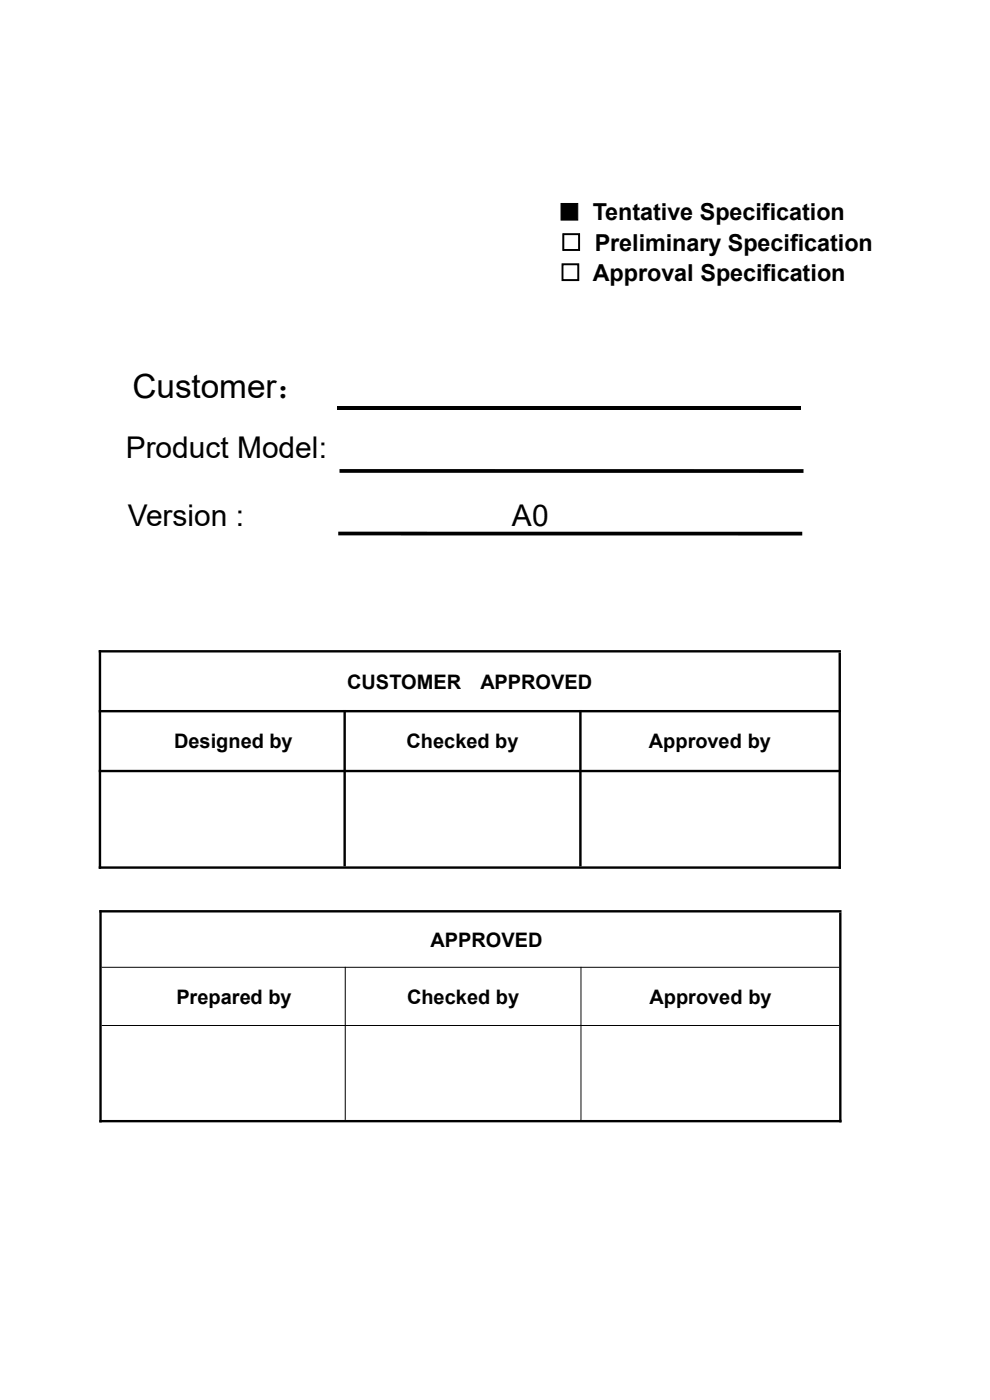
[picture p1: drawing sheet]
<svg xmlns="http://www.w3.org/2000/svg" width="210mm" height="297mm" viewBox="0 0 210 297" stroke-linecap="round" stroke-linejoin="round" font-family="sans-serif">
<defs><g id="words">
<text font-size="7.1" x="28.1" y="84.4">Customer：</text>
<g font-size="6.4">
<text x="26.7" y="97.1">Product Model:</text>
<text x="27.1" y="111.5">Version :</text>
<text x="108.6" y="111.5">A0</text>
</g>
<g font-size="5">
<text x="118.3" y="46.7">■ Tentative Specification</text>
<text x="118.7" y="53.1">□ Preliminary Specification</text>
<text x="118.5" y="59.5">□ Approval Specification</text>
</g>
<g font-size="4.2">
<text x="73.7" y="146.1">CUSTOMER</text>
<text x="101.9" y="146.1">APPROVED</text>
<text x="36.9" y="158.8">Designed by</text>
<text x="86.2" y="158.8">Checked by</text>
<text x="137.7" y="158.8">Approved by</text>
<text x="91.4" y="200.9">APPROVED</text>
<text x="37.4" y="212.9">Prepared by</text>
<text x="86.4" y="212.9">Checked by</text>
<text x="137.8" y="212.9">Approved by</text>
</g>
</g></defs>
<path d="M20.9 138.2h157.5M21.2 137.9v46.4M178.1 138.4v45.9M20.9 150.9h157.5M73.1 150.6v33.2M123.1 150.6v33.2M20.9 163.6h157.5M20.9 184.1h157.5M21.1 193.3h157.4M21.3 193.1v45M178.3 193.6v44.5M21.1 237.8h157.4" fill="none" stroke="#000" stroke-width=".51"/>
<path d="M21.6 205.2h156.4M21.6 217.6h156.4M73.2 205.1v32.5M123.2 205.1v32.5" fill="none" stroke="#000" stroke-width=".21"/>
<path d="M71.5 86.2h98.4v.8h-98.4zM72 99.5h98.4v.8h-98.4zM71.8 112.8h98.4v.8h-98.4z" fill="#000"/>
<use href="#words"/>
</svg>
